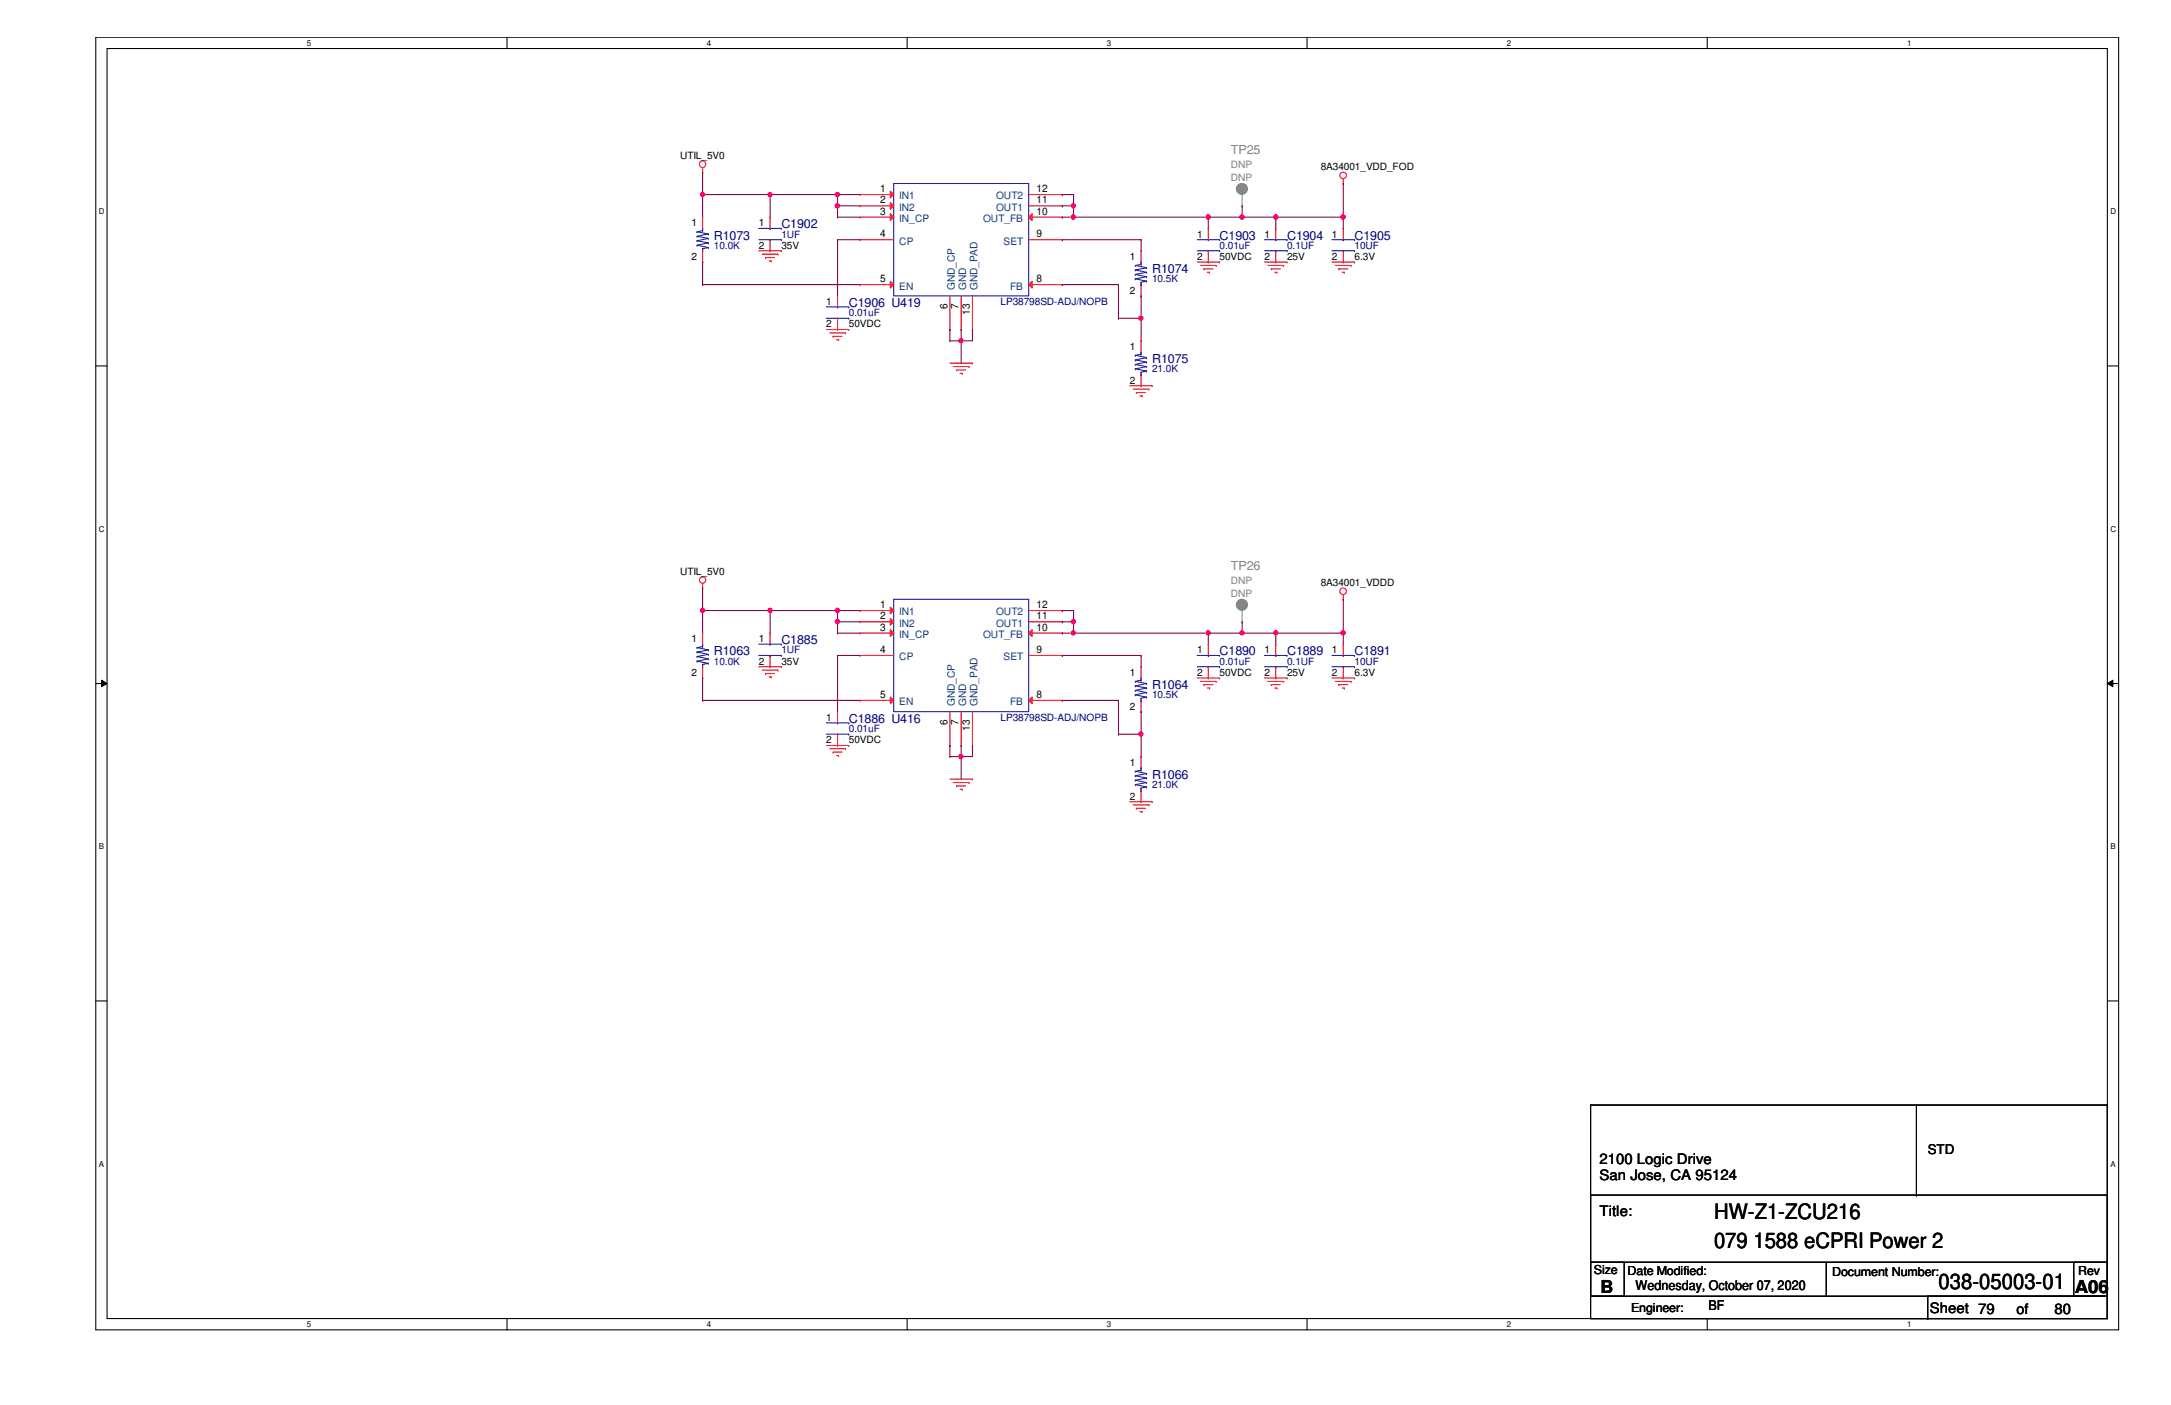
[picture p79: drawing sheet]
<svg xmlns="http://www.w3.org/2000/svg" width="432mm" height="279mm" viewBox="0 0 432 279" stroke-linecap="round" stroke-linejoin="round" font-family="sans-serif">
<defs><g id="words">
<g font-size="4.2">
<text x="340.9" y="242.4">HW-Z1-ZCU216</text>
<text x="340.9" y="248.2">079 1588 eCPRI Power 2</text>
<text x="385.6" y="256.4">038-05003-01</text>
</g>
<g font-size="3.6">
<text x="318.3" y="257">B</text>
<text x="412.7" y="257">A06</text>
</g>
<g font-size="2.9">
<text x="318.1" y="231.5">2100 Logic Drive</text>
<text x="318.1" y="234.7">San Jose, CA 95124</text>
<text x="318.1" y="241.8">Title:</text>
<text x="383.8" y="261">Sheet 79</text>
<text x="401.1" y="261.2">of</text>
<text x="408.6" y="261.2">80</text>
</g>
<g font-size="2.7">
<text x="383.4" y="229.5">STD</text>
<text x="325.3" y="256.6">Wednesday, October 07, 2020</text>
<text x="339.8" y="260.6">BF</text>
</g>
<g font-size="2.5" fill="#808080">
<text x="244.8" y="30.7">TP25</text>
<text x="244.8" y="113.4">TP26</text>
</g>
<g font-size="2.5" fill="#000080">
<text x="142" y="47.7">R1073</text>
<text x="155.4" y="45.4">C1902</text>
<text x="242.6" y="47.7">C1903</text>
<text x="256" y="47.7">C1904</text>
<text x="269.4" y="47.7">C1905</text>
<text x="229.2" y="54.4">R1074</text>
<text x="168.8" y="61.1">C1906 U419</text>
<text x="229.2" y="72.3">R1075</text>
<text x="142" y="130.3">R1063</text>
<text x="155.4" y="128.1">C1885</text>
<text x="242.6" y="130.3">C1890</text>
<text x="256" y="130.3">C1889</text>
<text x="269.4" y="130.3">C1891</text>
<text x="229.2" y="137.1">R1064</text>
<text x="168.8" y="143.8">C1886 U416</text>
<text x="229.2" y="154.9">R1066</text>
</g>
<g font-size="2.5">
<text x="317" y="253.3">Size</text>
<text x="323.7" y="253.5">Date Modified:</text>
<text x="364.4" y="253.7">Document Number:</text>
<text x="413.3" y="253.5">Rev</text>
<text x="324.4" y="260.9">Engineer:</text>
</g>
<g font-size="2">
<text x="135.3" y="31.6">UTIL_5V0</text>
<text x="262.7" y="33.8">8A34001_VDD_FOD</text>
<text x="175" y="38.2">1</text>
<text x="175" y="40.4">2</text>
<text x="206.2" y="40.4">11</text>
<text x="206.2" y="38.2">12</text>
<text x="137.5" y="45">1</text>
<text x="150.9" y="45">1</text>
<text x="175" y="42.7">3</text>
<text x="175" y="47.2">4</text>
<text x="206.2" y="47.2">9</text>
<text x="206.2" y="42.7">10</text>
<text x="238.1" y="47.2">1</text>
<text x="251.5" y="47.2">1</text>
<text x="264.9" y="47.2">1</text>
<text x="137.5" y="51.7">2</text>
<text x="150.9" y="49.5">2</text>
<text x="155.4" y="49.5">35V</text>
<text x="224.7" y="51.7">1</text>
<text x="238.1" y="51.7">2</text>
<text x="242.6" y="51.7">50VDC</text>
<text x="251.5" y="51.7">2</text>
<text x="256" y="51.7">25V</text>
<text x="264.9" y="51.7">2</text>
<text x="269.4" y="51.7">6.3V</text>
<text x="175" y="56.1">5</text>
<text x="206.2" y="56.1">8</text>
<text x="224.7" y="58.4">2</text>
<text x="164.3" y="60.7">1</text>
<text x="164.3" y="65.1">2</text>
<text x="168.8" y="65.1">50VDC</text>
<text x="188.4" y="61.5" transform="rotate(-90 188.4 61.5)">6</text>
<text x="190.7" y="61.5" transform="rotate(-90 190.7 61.5)">7</text>
<text x="192.9" y="62.6" transform="rotate(-90 192.9 62.6)">13</text>
<text x="224.7" y="69.6">1</text>
<text x="224.7" y="76.3">2</text>
<text x="135.3" y="114.3">UTIL_5V0</text>
<text x="262.7" y="116.5">8A34001_VDDD</text>
<text x="175" y="120.9">1</text>
<text x="175" y="123.1">2</text>
<text x="175" y="125.4">3</text>
<text x="206.2" y="125.4">10</text>
<text x="206.2" y="123.1">11</text>
<text x="206.2" y="120.9">12</text>
<text x="137.5" y="127.7">1</text>
<text x="150.9" y="127.7">1</text>
<text x="175" y="129.8">4</text>
<text x="206.2" y="129.8">9</text>
<text x="238.1" y="129.9">1</text>
<text x="251.5" y="129.9">1</text>
<text x="264.9" y="129.9">1</text>
<text x="137.5" y="134.4">2</text>
<text x="150.9" y="132.2">2</text>
<text x="155.4" y="132.2">35V</text>
<text x="224.7" y="134.4">1</text>
<text x="238.1" y="134.4">2</text>
<text x="242.6" y="134.4">50VDC</text>
<text x="251.5" y="134.4">2</text>
<text x="256" y="134.4">25V</text>
<text x="264.9" y="134.4">2</text>
<text x="269.4" y="134.4">6.3V</text>
<text x="164.3" y="143.3">1</text>
<text x="175" y="138.8">5</text>
<text x="206.2" y="138.8">8</text>
<text x="224.7" y="141.1">2</text>
<text x="164.3" y="147.8">2</text>
<text x="168.8" y="147.8">50VDC</text>
<text x="188.4" y="144.2" transform="rotate(-90 188.4 144.2)">6</text>
<text x="190.7" y="144.2" transform="rotate(-90 190.7 144.2)">7</text>
<text x="192.9" y="145.3" transform="rotate(-90 192.9 145.3)">13</text>
<text x="224.7" y="152.3">1</text>
<text x="224.7" y="159">2</text>
</g>
<g font-size="2" fill="#808080">
<text x="244.8" y="33.4">DNP</text>
<text x="244.8" y="36.1">DNP</text>
<text x="244.8" y="116.1">DNP</text>
<text x="244.8" y="118.7">DNP</text>
</g>
<g font-size="2" fill="#004080">
<text x="178.9" y="39.7">IN1</text>
<text x="178.9" y="41.9">IN2</text>
<text x="198.1" y="41.9">OUT1</text>
<text x="198.1" y="39.7">OUT2</text>
<text x="178.9" y="44.2">IN_CP</text>
<text x="195.5" y="44.2">OUT_FB</text>
<text x="178.9" y="48.6">CP</text>
<text x="199.6" y="48.6">SET</text>
<text x="178.9" y="57.6">EN</text>
<text x="189.9" y="57.7" transform="rotate(-90 189.9 57.7)">GND_CP</text>
<text x="192.2" y="57.7" transform="rotate(-90 192.2 57.7)">GND</text>
<text x="194.4" y="57.7" transform="rotate(-90 194.4 57.7)">GND_PAD</text>
<text x="200.9" y="57.6">FB</text>
<text x="178.9" y="122.4">IN1</text>
<text x="178.9" y="124.6">IN2</text>
<text x="198.1" y="124.6">OUT1</text>
<text x="198.1" y="122.4">OUT2</text>
<text x="178.9" y="126.9">IN_CP</text>
<text x="178.9" y="131.3">CP</text>
<text x="195.5" y="126.9">OUT_FB</text>
<text x="199.6" y="131.3">SET</text>
<text x="178.9" y="140.2">EN</text>
<text x="189.9" y="140.4" transform="rotate(-90 189.9 140.4)">GND_CP</text>
<text x="192.2" y="140.4" transform="rotate(-90 192.2 140.4)">GND</text>
<text x="194.4" y="140.4" transform="rotate(-90 194.4 140.4)">GND_PAD</text>
<text x="200.9" y="140.2">FB</text>
</g>
<g font-size="2" fill="#000080">
<text x="155.4" y="47.2">1UF</text>
<text x="142" y="49.5">10.0K</text>
<text x="242.6" y="49.5">0.01uF</text>
<text x="256" y="49.5">0.1UF</text>
<text x="269.4" y="49.5">10UF</text>
<text x="229.2" y="56.2">10.5K</text>
<text x="168.8" y="62.9">0.01uF</text>
<text x="199" y="60.7">LP38798SD-ADJ/NOPB</text>
<text x="229.2" y="74">21.0K</text>
<text x="155.4" y="129.9">1UF</text>
<text x="142" y="132.2">10.0K</text>
<text x="242.6" y="132.2">0.01uF</text>
<text x="256" y="132.2">0.1UF</text>
<text x="269.4" y="132.2">10UF</text>
<text x="199" y="143.3">LP38798SD-ADJ/NOPB</text>
<text x="229.2" y="138.9">10.5K</text>
<text x="168.8" y="145.6">0.01uF</text>
<text x="229.2" y="156.8">21.0K</text>
</g>
<g font-size="1.6">
<text x="61" y="9.1">5</text>
<text x="140.6" y="9.1">4</text>
<text x="220.2" y="9.1">3</text>
<text x="299.7" y="9.1">2</text>
<text x="379.3" y="9.1">1</text>
<text x="19.6" y="42.6">D</text>
<text x="419.7" y="42.6">D</text>
<text x="19.6" y="105.7">C</text>
<text x="419.7" y="105.7">C</text>
<text x="19.6" y="168.9">B</text>
<text x="419.7" y="168.9">B</text>
<text x="19.6" y="232">A</text>
<text x="419.7" y="232">A</text>
<text x="61" y="263.9">5</text>
<text x="140.6" y="263.9">4</text>
<text x="220.2" y="263.9">3</text>
<text x="299.7" y="263.9">2</text>
<text x="379.3" y="263.9">1</text>
</g>
</g></defs>
<path d="M19.1 7.4h402.3v257.1h-402.3zM21.3 9.7h397.8v252.5h-397.8z" fill="none" stroke="#000" stroke-width=".21"/>
<g fill="#fff">
<path d="M61 7.7h.9v1.7h-.9z"/>
<path d="M61 262.5h.9v1.7h-.9z"/>
</g>
<path d="M100.8 7.4v2.3M100.8 262.2v2.3" fill="none" stroke="#000" stroke-width=".21"/>
<g fill="#fff">
<path d="M140.6 7.7h.9v1.7h-.9z"/>
<path d="M140.6 262.5h.9v1.7h-.9z"/>
</g>
<path d="M180.4 7.4v2.3M180.4 262.2v2.3" fill="none" stroke="#000" stroke-width=".21"/>
<g fill="#fff">
<path d="M220.2 7.7h.9v1.7h-.9z"/>
<path d="M220.2 262.5h.9v1.7h-.9z"/>
</g>
<path d="M260 7.4v2.3M260 262.2v2.3" fill="none" stroke="#000" stroke-width=".21"/>
<g fill="#fff">
<path d="M299.7 7.7h.9v1.7h-.9z"/>
<path d="M299.7 262.5h.9v1.7h-.9z"/>
</g>
<path d="M339.6 7.4v2.3M339.6 262.2v2.3" fill="none" stroke="#000" stroke-width=".21"/>
<g fill="#fff">
<path d="M379.3 7.7h.9v1.7h-.9z"/>
<path d="M379.3 262.5h.9v1.7h-.9z"/>
<path d="M19.6 41.2h1.2v1.8h-1.2z"/>
<path d="M419.7 41.2h1.2v1.8h-1.2z"/>
<path d="M19.6 104.3h1.2v1.8h-1.2z"/>
<path d="M419.7 104.3h1.2v1.8h-1.2z"/>
</g>
<path d="M19.1 72.8h2.2M419.1 72.8h2.3" fill="none" stroke="#000" stroke-width=".21"/>
<g fill="#fff">
<path d="M19.6 167.5h1.1v1.7h-1.1z"/>
<path d="M419.7 167.5h1.1v1.7h-1.1z"/>
</g>
<path d="M19.1 135.9h2.2M419.1 135.9h2.3" fill="none" stroke="#000" stroke-width=".21"/>
<path d="M20.2 135.3l1.1 .6-1.1 .7zM419.1 135.9l1.1-.6v1.3z" fill="#000"/>
<path d="M20.2 135.3l1.1 .6-1.1 .7zM419.1 135.9l1.1-.6v1.3z" fill="none" stroke="#000" stroke-width=".2"/>
<g fill="#fff">
<path d="M19.6 230.6h1.1v1.8h-1.1z"/>
<path d="M419.7 230.6h1.1v1.8h-1.1z"/>
</g>
<g fill="none" stroke="#000" stroke-width=".21">
<path d="M19.1 199.1h2.2M419.1 199.1h2.3M316.4 219.8h102.7v42.4h-102.7zM381.2 219.8v17.9M316.4 237.7h102.7v13.3h-102.7zM381.2 237.7h.1M316.4 251h46.9v6.8h-46.9zM316.4 251h6.6v6.8h-6.6zM363.3 251h55.8v6.8h-55.8zM383.4 257.8h35.7v4.4h-35.7zM412.5 251h6.6v6.8h-6.6zM316.4 262.2h67"/>
<path d="M383.4 262.2h.1"/>
</g>
<g fill="none" stroke="#f00" stroke-width=".21">
<path d="M139.7 34.2h.1M139.7 33.4v.8M267.2 36.5h.1M267.2 35.6v.9M150.9 49.9h4.5M151.6 50.5h3.1M152.3 51.2h.1M152.3 51.2h1.8M153 51.9h.4M153.4 51.9h.1M154.7 50.5h.1M155.4 49.9h.1"/>
<path d="M238.1 52.1h4.5M238.8 52.8h3.1M239.4 53.5h.1M239.4 53.5h1.9M240.1 54.1h.5M240.6 54.1h.1M241.9 52.8h.1M242.6 52.1h.1M251.5 52.1h4.5M252.2 52.8h3.1M252.9 53.5h.1M252.9 53.5h1.7"/>
<path d="M253.5 54.1h.5M254 54.1h.1M255.3 52.8h.1M256 52.1h.1M264.9 52.1h4.5M265.6 52.8h3.1M266.3 53.5h.1M266.3 53.5h1.8M267 54.1h.4M267.4 54.1h.1M268.7 52.8h.1M269.4 52.1h.1"/>
<path d="M164.3 65.5h4.5M165 66.2h3.1M165.7 66.9h.1M165.7 66.9h1.8M166.4 67.6h.4M166.8 67.6h.1M168.1 66.2h.1M168.8 65.5h.1M188.9 72.2h4.5M189.6 72.9h3.1M190.3 73.6h.1M190.3 73.6h1.8"/>
<path d="M191 74.3h.4M191.4 74.3h.1M192.7 72.9h.1M193.4 72.2h.1M224.7 76.7h4.5M225.4 77.4h3.1M226 78.1h.1M226 78.1h1.8M226.7 78.7h.5M227.2 78.7h.1M228.5 77.4h.1M229.2 76.7h.1"/>
<path d="M139.7 116.9h.1M139.7 116v.9M267.2 119.2h.1M267.2 118.3v.9M150.9 132.6h4.5M151.6 133.3h3.1M152.3 133.9h.1M152.3 133.9h1.8M153 134.6h.4M153.4 134.6h.1M154.7 133.3h.1M155.4 132.6h.1"/>
<path d="M238.1 134.8h4.5M238.8 135.5h3.1M239.4 136.1h.1M239.4 136.1h1.9M240.1 136.8h.5M240.3 128.1h.1M240.3 134.8h.1M240.3 128.1v2.2M240.3 132.6v2.2M240.6 136.8h.1M241.9 135.5h.1M242.6 134.8h.1"/>
<path d="M251.5 134.8h4.5M252.2 135.5h3.1M252.9 136.1h.1M252.9 136.1h1.7M253.5 136.8h.5M254 136.8h.1M255.3 135.5h.1M256 134.8h.1M264.9 134.8h4.5M265.6 135.5h3.1M266.3 136.1h.1M266.3 136.1h1.8"/>
<path d="M267 136.8h.4M267.4 136.8h.1M268.7 135.5h.1M269.4 134.8h.1M164.3 148.3h4.5M165 148.9h3.1M165.7 149.6h.1M165.7 149.6h1.8M166.4 150.2h.4M166.8 150.2h.1M168.1 148.9h.1M168.8 148.3h.1"/>
<path d="M188.9 154.9h4.5M189.6 155.6h3.1M190.3 156.3h.1M190.3 156.3h1.8M191 157h.4M191.4 157h.1M192.7 155.6h.1M193.4 154.9h.1M224.7 159.4h4.5M226.9 150.5h.1M226.9 159.4h.1M226.9 150.5v2.2"/>
<path d="M226.9 157.2v2.2M229.2 159.4h.1M225.4 160.1h3.1M226 160.7h.1M226 160.7h1.8M226.7 161.4h.5M227.2 161.4h.1M228.5 160.1h.1"/>
<circle cx="139.7" cy="32.7" r=".65"/>
<circle cx="267.1" cy="34.9" r=".66"/>
<circle cx="139.7" cy="115.4" r=".64"/>
<circle cx="267.1" cy="117.6" r=".66"/>
</g>
<g fill="none" stroke="#00f" stroke-width=".21">
<path d="M177.8 119.2h26.8v22.3h-26.8zM238.1 132.6h4.5M238.1 130.3h4.5M240.3 132.6h.1M240.3 130.3h.1M242.6 132.6h.1M242.6 130.3h.1M225.8 156h.1M225.8 155.2h.1M225.8 154.3h.1M225.8 153.4h.1M225.8 153.4l2.2 .4"/>
<path d="M225.8 156l2.2 .5M225.8 155.2l2.2 .4M225.8 154.3l2.2 .4M226.9 152.7h.1M226.9 157.2h.1M226.9 156.7h.1M226.9 153.2h.1M226.9 152.7v.5M226.9 156.7v.5M226.9 153.2l-1.1 .2M228 153.8h.1M228 156.5h.1"/>
<path d="M228 155.6h.1M228 154.7h.1M228 156.5l-1.1 .2M228 155.6l-2.2 .4M228 154.7l-2.2 .5M228 153.8l-2.2 .5"/>
</g>
<path d="M177.1 120.7l.7 .7-.7 .7z" fill="#f00"/>
<path d="M171.1 121.4h.1M171.1 121.4h6.7M177.1 120.7l.7 .7-.7 .7z" fill="none" stroke="#f00" stroke-width=".21"/>
<path d="M177.1 123l.7 .7-.7 .6z" fill="#f00"/>
<path d="M171.1 123.7h.1M171.1 123.7h6.7M177.1 123l.7 .7-.7 .6z" fill="none" stroke="#f00" stroke-width=".21"/>
<path d="M177.1 125.2l.7 .7-.7 .7z" fill="#f00"/>
<path d="M171.1 125.9h.1M171.1 130.3h.1M171.1 125.9h6.7M171.1 130.3h6.7M177.1 125.2l.7 .7-.7 .7z" fill="none" stroke="#f00" stroke-width=".21"/>
<path d="M177.1 138.6l.7 .7-.7 .7z" fill="#f00"/>
<path d="M171.1 139.3h.1M171.1 139.3h6.7M177.1 138.6l.7 .7-.7 .7z" fill="none" stroke="#f00" stroke-width=".21"/>
<path d="M205.3 138.6v1.4l-.7-.7z" fill="#f00"/>
<path d="M204.6 139.3h6.7M204.6 130.3h6.7M205.3 138.6v1.4l-.7-.7zM211.3 139.3h.1M211.3 130.3h.1" fill="none" stroke="#f00" stroke-width=".21"/>
<path d="M205.3 125.2v1.4l-.7-.7z" fill="#f00"/>
<g fill="none" stroke="#f00" stroke-width=".21">
<path d="M204.6 125.9h6.7M204.6 123.7h6.7M204.6 121.4h6.7M205.3 125.2v1.4l-.7-.7zM211.3 125.9h.1M211.3 123.7h.1M211.3 121.4h.1M188.9 148.3h.1M188.9 141.5v6.8M191.2 148.3h.1M191.2 141.5v6.8M193.4 148.3h.1"/>
<path d="M193.4 141.5v6.8"/>
</g>
<circle cx="247" cy="120.3" r="1.1" fill="#808080"/>
<g fill="none" stroke="#808080" stroke-width=".21">
<path d="M247.1 123.7h.1M247.1 121.4v2.3"/>
<circle cx="247" cy="120.3" r="1.1"/>
</g>
<g fill="none" stroke="#00f" stroke-width=".21">
<path d="M177.8 36.5h26.8v22.3h-26.8zM238.1 49.9h4.5M238.1 47.7h4.5M240.3 49.9h.1M240.3 47.7h.1M242.6 49.9h.1M242.6 47.7h.1M225.8 73.4h.1M225.8 72.5h.1M225.8 71.6h.1M225.8 70.7h.1M225.8 70.7l2.2 .4"/>
<path d="M225.8 73.4l2.2 .4M225.8 72.5l2.2 .4M225.8 71.6l2.2 .4M226.9 70h.1M226.9 74.5h.1M226.9 74h.1M226.9 70.4h.1M226.9 70v.4M226.9 74v.5M226.9 70.4l-1.1 .3M228 71.1h.1M228 73.8h.1"/>
<path d="M228 72.9h.1M228 72h.1M228 73.8l-1.1 .2M228 72.9l-2.2 .5M228 72l-2.2 .5M228 71.1l-2.2 .5M251.5 132.6h4.5M251.5 130.3h4.5M253.7 132.6h.1M253.7 130.3h.1M256 132.6h.1M256 130.3h.1"/>
</g>
<path d="M240.3 45.4h.1M240.3 52.1h.1M240.3 45.4v2.3M240.3 49.9v2.2M226.9 67.8h.1M226.9 76.7h.1M226.9 67.8v2.2M226.9 74.5v2.2M253.7 128.1h.1M253.7 134.8h.1M253.7 128.1v2.2M253.7 132.6v2.2" fill="none" stroke="#f00" stroke-width=".21"/>
<path d="M177.1 38l.7 .7-.7 .7z" fill="#f00"/>
<path d="M171.1 38.7h.1M171.1 38.7h6.7M177.1 38l.7 .7-.7 .7z" fill="none" stroke="#f00" stroke-width=".21"/>
<path d="M177.1 40.3l.7 .6-.7 .7z" fill="#f00"/>
<path d="M171.1 40.9h.1M171.1 40.9h6.7M177.1 40.3l.7 .6-.7 .7z" fill="none" stroke="#f00" stroke-width=".21"/>
<path d="M177.1 42.5l.7 .7-.7 .7z" fill="#f00"/>
<path d="M171.1 43.2h.1M171.1 47.7h.1M171.1 43.2h6.7M171.1 47.7h6.7M177.1 42.5l.7 .7-.7 .7z" fill="none" stroke="#f00" stroke-width=".21"/>
<path d="M177.1 55.9l.7 .7-.7 .7z" fill="#f00"/>
<path d="M171.1 56.6h.1M171.1 56.6h6.7M177.1 55.9l.7 .7-.7 .7z" fill="none" stroke="#f00" stroke-width=".21"/>
<path d="M205.3 55.9v1.4l-.7-.7z" fill="#f00"/>
<path d="M204.6 56.6h6.7M204.6 47.7h6.7M205.3 55.9v1.4l-.7-.7zM211.3 56.6h.1M211.3 47.7h.1" fill="none" stroke="#f00" stroke-width=".21"/>
<path d="M205.3 42.5v1.4l-.7-.7z" fill="#f00"/>
<g fill="none" stroke="#f00" stroke-width=".21">
<path d="M204.6 38.7h6.7M211.3 38.7h.1M188.9 58.8v6.7M191.2 58.8v6.7M193.4 58.8v6.7M204.6 43.2h6.7M204.6 40.9h6.7M205.3 42.5v1.4l-.7-.7zM211.3 43.2h.1M211.3 40.9h.1M253.7 45.4h.1M253.7 52.1h.1"/>
<path d="M253.7 45.4v2.3M253.7 49.9v2.2M267.2 45.4h.1M267.2 52.1h.1M267.2 45.4v2.3M267.2 49.9v2.2M188.9 65.5h.1M191.2 65.5h.1M193.4 65.5h.1M226.9 132.6h.1M226.9 132.6v2.2M226.9 139.3v2.2"/>
<path d="M267.2 128.1h.1M267.2 134.8h.1M267.2 128.1v2.2M267.2 132.6v2.2M226.9 141.5h.1"/>
</g>
<g fill="none" stroke="#00f" stroke-width=".21">
<path d="M251.5 49.9h4.5M251.5 47.7h4.5M253.7 49.9h.1M253.7 47.7h.1M256 49.9h.1M256 47.7h.1M264.9 49.9h4.5M264.9 47.7h4.5M267.2 49.9h.1M267.2 47.7h.1M269.4 49.9h.1M269.4 47.7h.1"/>
<path d="M225.8 138.2h.1M225.8 137.3h.1M225.8 136.4h.1M225.8 135.5h.1M225.8 135.5l2.2 .4M225.8 138.2l2.2 .4M225.8 137.3l2.2 .4M225.8 136.4l2.2 .4M226.9 134.8h.1M226.9 139.3h.1M226.9 138.9h.1M226.9 135.3h.1"/>
<path d="M226.9 134.8v.5M226.9 138.9v.4M226.9 135.3l-1.1 .2M228 135.9h.1M228 138.6h.1M228 137.7h.1M228 136.8h.1M228 138.6l-1.1 .3M228 137.7l-2.2 .5M228 136.8l-2.2 .5M228 135.9l-2.2 .5M264.9 132.6h4.5"/>
<path d="M264.9 130.3h4.5M267.2 132.6h.1M267.2 130.3h.1M269.4 132.6h.1M269.4 130.3h.1"/>
</g>
<circle cx="247" cy="37.6" r="1.09" fill="#808080"/>
<g fill="none" stroke="#808080" stroke-width=".21">
<path d="M247.1 38.7v2.2M247.1 40.9h.1"/>
<circle cx="247" cy="37.6" r="1.09"/>
</g>
<g fill="none" stroke="#00f" stroke-width=".21">
<path d="M138.6 48.8h.1M138.6 47.9h.1M138.6 47h.1M138.6 46.1h.1M138.6 46.1l2.3 .4M138.6 48.8l2.3 .4M138.6 47.9l2.3 .4M138.6 47l2.3 .4M139.7 45.4h.1M139.7 49.9h.1M139.7 49.4h.1M139.7 45.8h.1"/>
<path d="M139.7 45.4v.4M139.7 49.4v.5M139.7 45.8l-1.1 .3M140.9 46.5h.1M140.9 49.2h.1M140.9 48.3h.1M140.9 47.4h.1M140.9 49.2l-1.2 .2M140.9 48.3l-2.3 .5M140.9 47.4l-2.3 .5M140.9 46.5l-2.3 .5M150.9 47.7h4.5"/>
<path d="M150.9 45.4h4.5M153.2 47.7h.1M153.2 45.4h.1M155.4 47.7h.1M155.4 45.4h.1M225.8 55.5h.1M225.8 54.6h.1M225.8 53.7h.1M225.8 52.8h.1M225.8 52.8l2.2 .5M225.8 55.5l2.2 .4M225.8 54.6l2.2 .4"/>
<path d="M225.8 53.7l2.2 .4M226.9 52.1h.1M226.9 56.6h.1M226.9 56.1h.1M226.9 52.6h.1M226.9 52.1v.5M226.9 56.1v.5M226.9 52.6l-1.1 .2M228 53.3h.1M228 55.9h.1M228 55h.1M228 54.1h.1"/>
<path d="M228 55.9l-1.1 .2M228 55l-2.2 .5M228 54.1l-2.2 .5M228 53.3l-2.2 .4M164.3 63.3h4.5M164.3 61h4.5M166.6 63.3h.1M166.6 61h.1M168.8 63.3h.1M168.8 61h.1M138.6 131.5h.1M138.6 130.6h.1"/>
<path d="M138.6 129.7h.1M138.6 128.8h.1M138.6 128.8l2.3 .4M138.6 131.5l2.3 .4M138.6 130.6l2.3 .4M138.6 129.7l2.3 .4M139.7 128.1h.1M139.7 132.6h.1M139.7 132.1h.1M139.7 128.6h.1M139.7 128.1v.5M139.7 132.1v.5"/>
<path d="M139.7 128.6l-1.1 .2M140.9 129.2h.1M140.9 131.9h.1M140.9 131h.1M140.9 130.1h.1M140.9 131.9l-1.2 .2M140.9 131l-2.3 .5M140.9 130.1l-2.3 .5M140.9 129.2l-2.3 .5M150.9 130.3h4.5M150.9 128.1h4.5M153.2 130.3h.1"/>
<path d="M153.2 128.1h.1M155.4 130.3h.1M155.4 128.1h.1M164.3 146h4.5M164.3 143.8h4.5M166.6 146h.1M166.6 143.8h.1M168.8 146h.1M168.8 143.8h.1"/>
</g>
<g fill="none" stroke="#f00" stroke-width=".21">
<path d="M139.7 43.2h.1M139.7 52.1h.1M139.7 43.2v2.2M139.7 49.9v2.2M153.2 43.2h.1M153.2 49.9h.1M153.2 43.2v2.2M153.2 47.7v2.2M166.6 58.8h.1M166.6 58.8v2.2M226.9 49.9h.1M226.9 58.8h.1"/>
<path d="M226.9 49.9v2.2M226.9 56.6v2.2M166.6 65.5h.1M166.6 63.3v2.2M139.7 125.9h.1M139.7 134.8h.1M139.7 125.9v2.2M139.7 132.6v2.2M153.2 125.9h.1M153.2 132.6h.1M153.2 125.9v2.2M153.2 130.3v2.3"/>
<path d="M166.6 141.5h.1M166.6 148.3h.1M166.6 141.5v2.3M166.6 146v2.3"/>
</g>
<path d="M139.7 34.2h.1M139.7 34.2v4.5M267.2 36.5h.1M267.2 36.5v6.7" fill="none" stroke="#800040" stroke-width=".21"/>
<circle cx="267.1" cy="43.2" r=".45" fill="#f0f"/>
<circle cx="267.1" cy="43.2" r=".45" fill="none" stroke="#f0f" stroke-width=".21"/>
<path d="M139.7 38.7h.1M139.7 38.7v4.5" fill="none" stroke="#800040" stroke-width=".21"/>
<circle cx="139.7" cy="38.7" r=".43" fill="#f0f"/>
<circle cx="139.7" cy="38.7" r=".43" fill="none" stroke="#f0f" stroke-width=".21"/>
<path d="M139.7 38.7h.1M139.7 38.7h26.9M153.2 38.7h.1" fill="none" stroke="#800040" stroke-width=".21"/>
<circle cx="166.6" cy="38.7" r=".44" fill="#f0f"/>
<circle cx="166.6" cy="38.7" r=".44" fill="none" stroke="#f0f" stroke-width=".21"/>
<path d="M153.2 38.7h.1M153.2 38.7v4.5" fill="none" stroke="#800040" stroke-width=".21"/>
<circle cx="153.2" cy="38.7" r=".43" fill="#f0f"/>
<circle cx="153.2" cy="38.7" r=".43" fill="none" stroke="#f0f" stroke-width=".21"/>
<path d="M166.6 38.7h.1M166.6 38.7v4.5M166.6 38.7h4.5M211.3 38.7h.1M211.3 38.7h2.2M213.5 38.7h.1M213.5 38.7v2.2M166.6 40.9h.1" fill="none" stroke="#800040" stroke-width=".21"/>
<circle cx="166.6" cy="40.9" r=".44" fill="#f0f"/>
<circle cx="166.6" cy="40.9" r=".44" fill="none" stroke="#f0f" stroke-width=".21"/>
<path d="M166.6 40.9h.1M166.6 40.9h4.5M211.3 40.9h.1M211.3 40.9h2.2M213.5 40.9h.1M213.5 40.9v2.3" fill="none" stroke="#800040" stroke-width=".21"/>
<circle cx="213.5" cy="40.9" r=".43" fill="#f0f"/>
<circle cx="213.5" cy="40.9" r=".43" fill="none" stroke="#f0f" stroke-width=".21"/>
<path d="M247.1 40.9h.1M247.1 40.9v2.3" fill="none" stroke="#800040" stroke-width=".21"/>
<circle cx="247" cy="43.2" r=".44" fill="#f0f"/>
<circle cx="247" cy="43.2" r=".44" fill="none" stroke="#f0f" stroke-width=".21"/>
<path d="M166.6 43.2h.1M166.6 43.2h4.5M211.3 43.2h.1M211.3 43.2h29M213.5 43.2h.1" fill="none" stroke="#800040" stroke-width=".21"/>
<circle cx="240.3" cy="43.2" r=".44" fill="#f0f"/>
<circle cx="240.3" cy="43.2" r=".44" fill="none" stroke="#f0f" stroke-width=".21"/>
<circle cx="213.5" cy="43.2" r=".44" fill="#f0f"/>
<circle cx="213.5" cy="43.2" r=".44" fill="none" stroke="#f0f" stroke-width=".21"/>
<path d="M240.3 43.2h.1M240.3 43.2v2.2M240.3 43.2h13.4M247.1 43.2h.1" fill="none" stroke="#800040" stroke-width=".21"/>
<circle cx="253.7" cy="43.2" r=".44" fill="#f0f"/>
<circle cx="253.7" cy="43.2" r=".44" fill="none" stroke="#f0f" stroke-width=".21"/>
<g fill="none" stroke="#800040" stroke-width=".21">
<path d="M139.7 52.1h.1M139.7 56.6h.1M139.7 52.1v4.5M139.7 56.6h31.4M166.6 47.7h.1M166.6 47.7h4.5M166.6 47.7v11.1M211.3 47.7h.1M211.3 56.6h.1M211.3 47.7h15.6M211.3 56.6h11.2M222.5 56.6h.1"/>
<path d="M222.5 56.6v6.7M226.9 47.7h.1M226.9 58.8h.1M226.9 47.7v2.2M226.9 58.8v4.5M253.7 43.2h.1M253.7 43.2h13.5M253.7 43.2v2.2M267.2 43.2h.1M267.2 43.2v2.2"/>
</g>
<circle cx="226.9" cy="63.3" r=".43" fill="#f0f"/>
<circle cx="226.9" cy="63.3" r=".43" fill="none" stroke="#f0f" stroke-width=".21"/>
<path d="M188.9 65.5h.1M188.9 67.8h.1M188.9 65.5v2.3M191.2 65.5h.1M191.2 67.8h.1M191.2 65.5v6.7M193.4 65.5h.1M193.4 65.5v2.3h-4.5M222.5 63.3h.1M222.5 63.3h4.4M226.9 63.3h.1M226.9 63.3v4.5" fill="none" stroke="#800040" stroke-width=".21"/>
<circle cx="191.1" cy="67.7" r=".43" fill="#f0f"/>
<circle cx="191.1" cy="67.7" r=".43" fill="none" stroke="#f0f" stroke-width=".21"/>
<path d="M139.7 116.9h.1M139.7 116.9v4.5M267.2 119.2h.1M267.2 119.2v6.7" fill="none" stroke="#800040" stroke-width=".21"/>
<circle cx="267.1" cy="125.9" r=".44" fill="#f0f"/>
<circle cx="267.1" cy="125.9" r=".44" fill="none" stroke="#f0f" stroke-width=".21"/>
<path d="M139.7 121.4h.1M139.7 121.4v4.5M139.7 121.4h13.5" fill="none" stroke="#800040" stroke-width=".21"/>
<circle cx="153.1" cy="121.4" r=".44" fill="#f0f"/>
<circle cx="153.1" cy="121.4" r=".44" fill="none" stroke="#f0f" stroke-width=".21"/>
<circle cx="139.7" cy="121.4" r=".44" fill="#f0f"/>
<circle cx="139.7" cy="121.4" r=".44" fill="none" stroke="#f0f" stroke-width=".21"/>
<path d="M153.2 121.4h.1M153.2 121.4h13.4M153.2 121.4v4.5M166.6 121.4h.1M166.6 121.4v2.3" fill="none" stroke="#800040" stroke-width=".21"/>
<circle cx="166.6" cy="123.6" r=".44" fill="#f0f"/>
<circle cx="166.6" cy="123.6" r=".44" fill="none" stroke="#f0f" stroke-width=".21"/>
<circle cx="166.6" cy="121.4" r=".45" fill="#f0f"/>
<circle cx="166.6" cy="121.4" r=".45" fill="none" stroke="#f0f" stroke-width=".21"/>
<path d="M166.6 121.4h.1M166.6 121.4h4.5M211.3 121.4h.1M211.3 121.4h2.2M213.5 121.4h.1M213.5 121.4v2.3" fill="none" stroke="#800040" stroke-width=".21"/>
<circle cx="213.5" cy="123.6" r=".43" fill="#f0f"/>
<circle cx="213.5" cy="123.6" r=".43" fill="none" stroke="#f0f" stroke-width=".21"/>
<g fill="none" stroke="#800040" stroke-width=".21">
<path d="M166.6 123.7h.1M166.6 125.9h.1M166.6 123.7h4.5M166.6 123.7v2.2M166.6 125.9h4.5M211.3 123.7h.1M211.3 125.9h.1M211.3 123.7h2.2M211.3 125.9h29M213.5 123.7h.1M213.5 125.9h.1M213.5 123.7v2.2"/>
<path d="M247.1 123.7h.1M247.1 123.7v2.2"/>
</g>
<circle cx="240.3" cy="125.9" r=".43" fill="#f0f"/>
<circle cx="240.3" cy="125.9" r=".43" fill="none" stroke="#f0f" stroke-width=".21"/>
<circle cx="213.5" cy="125.9" r=".43" fill="#f0f"/>
<circle cx="213.5" cy="125.9" r=".43" fill="none" stroke="#f0f" stroke-width=".21"/>
<path d="M240.3 125.9h.1M240.3 125.9h13.4M240.3 125.9v2.2M247.1 125.9h.1" fill="none" stroke="#800040" stroke-width=".21"/>
<circle cx="253.7" cy="125.9" r=".43" fill="#f0f"/>
<circle cx="253.7" cy="125.9" r=".43" fill="none" stroke="#f0f" stroke-width=".21"/>
<circle cx="247" cy="125.9" r=".43" fill="#f0f"/>
<circle cx="247" cy="125.9" r=".43" fill="none" stroke="#f0f" stroke-width=".21"/>
<g fill="none" stroke="#800040" stroke-width=".21">
<path d="M139.7 134.8h.1M139.7 139.3h.1M139.7 134.8v4.5M139.7 139.3h31.4M166.6 130.3h.1M166.6 130.3h4.5M166.6 130.3v11.2M211.3 130.3h.1M211.3 139.3h.1M211.3 130.3h15.6M211.3 139.3h11.2M222.5 139.3h.1"/>
<path d="M222.5 139.3v6.7M226.9 130.3h.1M226.9 130.3v2.3M253.7 125.9h.1M253.7 125.9v2.2M253.7 125.9h13.5M267.2 125.9h.1M267.2 125.9v2.2M222.5 146h.1M222.5 146h4.4M226.9 141.5h.1M226.9 146h.1"/>
<path d="M226.9 141.5v9"/>
</g>
<circle cx="226.9" cy="146" r=".43" fill="#f0f"/>
<circle cx="226.9" cy="146" r=".43" fill="none" stroke="#f0f" stroke-width=".21"/>
<path d="M188.9 148.3h.1M188.9 150.5h.1M188.9 148.3v2.2M188.9 150.5h2.3M191.2 148.3h.1M191.2 150.5h.1M191.2 148.3v6.6M193.4 148.3h.1M193.4 148.3v2.2" fill="none" stroke="#800040" stroke-width=".21"/>
<circle cx="191.1" cy="150.4" r=".43" fill="#f0f"/>
<circle cx="191.1" cy="150.4" r=".43" fill="none" stroke="#f0f" stroke-width=".21"/>
<path d="M191.2 150.5h.1M191.2 150.5h2.2" fill="none" stroke="#800040" stroke-width=".21"/>
<circle cx="267.1" cy="43.2" r=".45" fill="#f0f"/>
<circle cx="267.1" cy="43.2" r=".45" fill="none" stroke="#f0f" stroke-width=".21"/>
<circle cx="139.7" cy="38.7" r=".43" fill="#f0f"/>
<circle cx="139.7" cy="38.7" r=".43" fill="none" stroke="#f0f" stroke-width=".21"/>
<circle cx="166.6" cy="38.7" r=".44" fill="#f0f"/>
<circle cx="166.6" cy="38.7" r=".44" fill="none" stroke="#f0f" stroke-width=".21"/>
<circle cx="153.2" cy="38.7" r=".43" fill="#f0f"/>
<circle cx="153.2" cy="38.7" r=".43" fill="none" stroke="#f0f" stroke-width=".21"/>
<circle cx="166.6" cy="40.9" r=".44" fill="#f0f"/>
<circle cx="166.6" cy="40.9" r=".44" fill="none" stroke="#f0f" stroke-width=".21"/>
<circle cx="213.5" cy="40.9" r=".43" fill="#f0f"/>
<circle cx="213.5" cy="40.9" r=".43" fill="none" stroke="#f0f" stroke-width=".21"/>
<circle cx="247" cy="43.2" r=".44" fill="#f0f"/>
<circle cx="247" cy="43.2" r=".44" fill="none" stroke="#f0f" stroke-width=".21"/>
<circle cx="240.3" cy="43.2" r=".44" fill="#f0f"/>
<circle cx="240.3" cy="43.2" r=".44" fill="none" stroke="#f0f" stroke-width=".21"/>
<circle cx="213.5" cy="43.2" r=".44" fill="#f0f"/>
<circle cx="213.5" cy="43.2" r=".44" fill="none" stroke="#f0f" stroke-width=".21"/>
<circle cx="253.7" cy="43.2" r=".44" fill="#f0f"/>
<circle cx="253.7" cy="43.2" r=".44" fill="none" stroke="#f0f" stroke-width=".21"/>
<circle cx="226.9" cy="63.3" r=".43" fill="#f0f"/>
<circle cx="226.9" cy="63.3" r=".43" fill="none" stroke="#f0f" stroke-width=".21"/>
<circle cx="191.1" cy="67.7" r=".43" fill="#f0f"/>
<circle cx="191.1" cy="67.7" r=".43" fill="none" stroke="#f0f" stroke-width=".21"/>
<circle cx="267.1" cy="125.9" r=".44" fill="#f0f"/>
<circle cx="267.1" cy="125.9" r=".44" fill="none" stroke="#f0f" stroke-width=".21"/>
<circle cx="153.1" cy="121.4" r=".44" fill="#f0f"/>
<circle cx="153.1" cy="121.4" r=".44" fill="none" stroke="#f0f" stroke-width=".21"/>
<circle cx="139.7" cy="121.4" r=".44" fill="#f0f"/>
<circle cx="139.7" cy="121.4" r=".44" fill="none" stroke="#f0f" stroke-width=".21"/>
<circle cx="166.6" cy="123.6" r=".44" fill="#f0f"/>
<circle cx="166.6" cy="123.6" r=".44" fill="none" stroke="#f0f" stroke-width=".21"/>
<circle cx="166.6" cy="121.4" r=".45" fill="#f0f"/>
<circle cx="166.6" cy="121.4" r=".45" fill="none" stroke="#f0f" stroke-width=".21"/>
<circle cx="213.5" cy="123.6" r=".43" fill="#f0f"/>
<circle cx="213.5" cy="123.6" r=".43" fill="none" stroke="#f0f" stroke-width=".21"/>
<circle cx="240.3" cy="125.9" r=".43" fill="#f0f"/>
<circle cx="240.3" cy="125.9" r=".43" fill="none" stroke="#f0f" stroke-width=".21"/>
<circle cx="213.5" cy="125.9" r=".43" fill="#f0f"/>
<circle cx="213.5" cy="125.9" r=".43" fill="none" stroke="#f0f" stroke-width=".21"/>
<circle cx="253.7" cy="125.9" r=".43" fill="#f0f"/>
<circle cx="253.7" cy="125.9" r=".43" fill="none" stroke="#f0f" stroke-width=".21"/>
<circle cx="247" cy="125.9" r=".43" fill="#f0f"/>
<circle cx="247" cy="125.9" r=".43" fill="none" stroke="#f0f" stroke-width=".21"/>
<circle cx="226.9" cy="146" r=".43" fill="#f0f"/>
<circle cx="226.9" cy="146" r=".43" fill="none" stroke="#f0f" stroke-width=".21"/>
<circle cx="191.1" cy="150.4" r=".43" fill="#f0f"/>
<circle cx="191.1" cy="150.4" r=".43" fill="none" stroke="#f0f" stroke-width=".21"/>
<use href="#words"/>
</svg>
